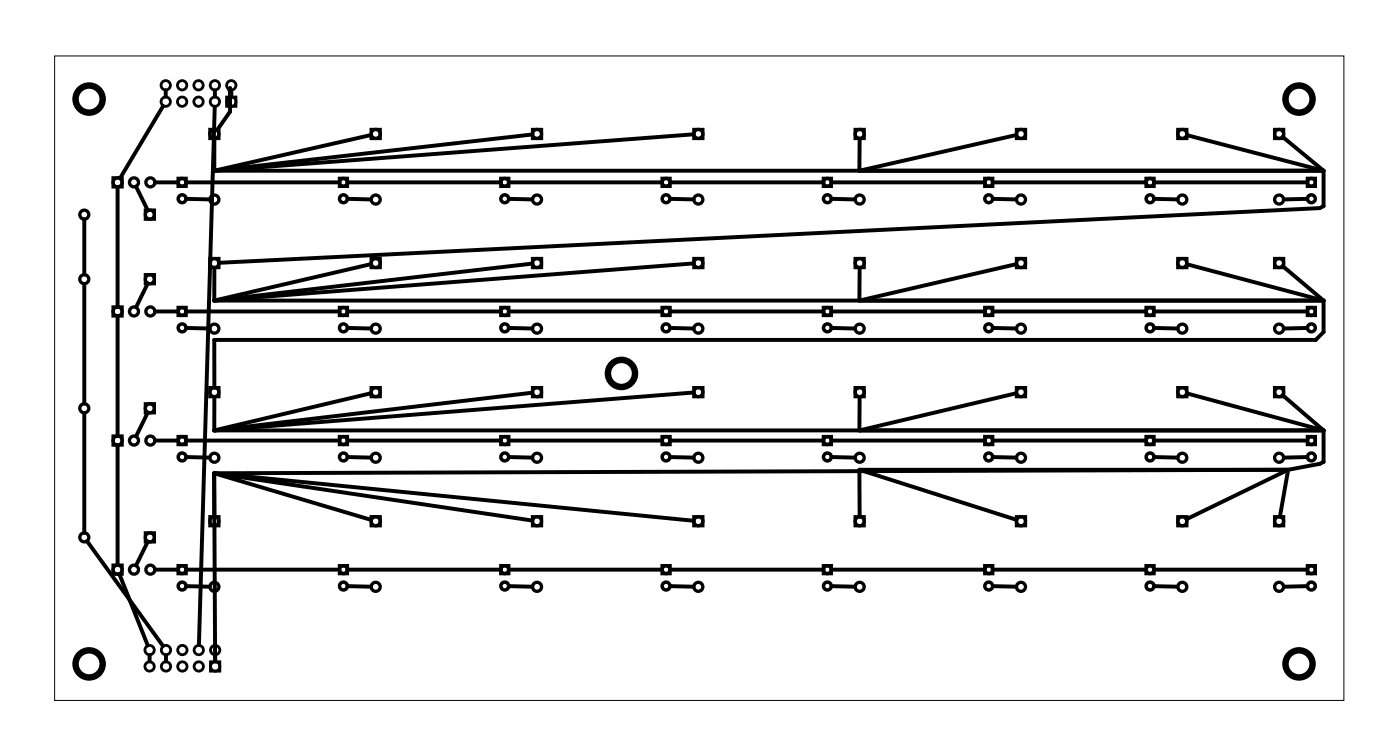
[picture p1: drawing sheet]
<svg xmlns="http://www.w3.org/2000/svg" width="217mm" height="117mm" viewBox="0 0 217 117" stroke-linecap="round" stroke-linejoin="round" font-family="sans-serif">
<path d="M8.5 8.7h199.8v99.8h-199.8z" fill="none" stroke="#000" stroke-width=".15"/>
<g fill="none" stroke="#000" stroke-width=".53">
<path d="M27.6 27.6h1.2v1.3h-1.2zM52.6 27.6h1.2v1.3h-1.2zM77.6 27.6h1.2v1.3h-1.2zM102.6 27.6h1.2v1.3h-1.2zM127.6 27.6h1.2v1.3h-1.2zM152.6 27.6h1.2v1.3h-1.2zM177.6 27.6h1.2v1.3h-1.2zM202.6 27.6h1.2v1.3h-1.2zM27.6 47.6h1.2v1.3h-1.2zM52.6 47.6h1.2v1.3h-1.2zM77.6 47.6h1.2v1.3h-1.2zM102.6 47.6h1.2v1.3h-1.2z"/>
<path d="M127.6 47.6h1.2v1.3h-1.2zM152.6 47.6h1.2v1.3h-1.2zM177.6 47.6h1.2v1.3h-1.2zM202.6 47.6h1.2v1.3h-1.2zM27.6 67.6h1.2v1.3h-1.2zM52.6 67.6h1.2v1.3h-1.2zM77.6 67.6h1.2v1.3h-1.2zM102.6 67.6h1.2v1.3h-1.2zM127.6 67.6h1.2v1.3h-1.2zM152.6 67.6h1.2v1.3h-1.2zM177.6 67.6h1.2v1.3h-1.2zM202.6 67.6h1.2v1.3h-1.2z"/>
<path d="M27.6 87.6h1.2v1.3h-1.2zM52.6 87.6h1.2v1.3h-1.2zM77.6 87.6h1.2v1.3h-1.2zM102.6 87.6h1.2v1.3h-1.2zM127.6 87.6h1.2v1.3h-1.2zM152.6 87.6h1.2v1.3h-1.2zM177.6 87.6h1.2v1.3h-1.2zM202.6 87.6h1.2v1.3h-1.2z"/>
<circle cx="28.2" cy="28.3" r=".61"/>
<circle cx="28.2" cy="30.8" r=".61"/>
<circle cx="53.2" cy="28.3" r=".61"/>
<circle cx="53.2" cy="30.8" r=".61"/>
<circle cx="78.2" cy="28.3" r=".61"/>
<circle cx="78.2" cy="30.8" r=".61"/>
<circle cx="103.2" cy="28.3" r=".61"/>
<circle cx="103.2" cy="30.8" r=".61"/>
<circle cx="128.2" cy="28.3" r=".61"/>
<circle cx="128.2" cy="30.8" r=".61"/>
<circle cx="153.2" cy="28.3" r=".61"/>
<circle cx="153.2" cy="30.8" r=".61"/>
<circle cx="178.2" cy="28.3" r=".61"/>
<circle cx="178.2" cy="30.8" r=".61"/>
<circle cx="203.2" cy="28.3" r=".61"/>
<circle cx="203.2" cy="30.8" r=".61"/>
<circle cx="28.2" cy="48.3" r=".61"/>
<circle cx="28.2" cy="50.8" r=".61"/>
<circle cx="53.2" cy="48.3" r=".61"/>
<circle cx="53.2" cy="50.8" r=".61"/>
<circle cx="78.2" cy="48.3" r=".61"/>
<circle cx="78.2" cy="50.8" r=".61"/>
<circle cx="103.2" cy="48.3" r=".61"/>
<circle cx="103.2" cy="50.8" r=".61"/>
<circle cx="128.2" cy="48.3" r=".61"/>
<circle cx="128.2" cy="50.8" r=".61"/>
<circle cx="153.2" cy="48.3" r=".61"/>
<circle cx="153.2" cy="50.8" r=".61"/>
<circle cx="178.2" cy="48.3" r=".61"/>
<circle cx="178.2" cy="50.8" r=".61"/>
<circle cx="203.2" cy="48.3" r=".61"/>
<circle cx="203.2" cy="50.8" r=".61"/>
<circle cx="28.2" cy="68.3" r=".61"/>
<circle cx="28.2" cy="70.8" r=".61"/>
<circle cx="53.2" cy="68.3" r=".61"/>
<circle cx="53.2" cy="70.8" r=".61"/>
<circle cx="78.2" cy="68.3" r=".61"/>
<circle cx="78.2" cy="70.8" r=".61"/>
<circle cx="103.2" cy="68.3" r=".61"/>
<circle cx="103.2" cy="70.8" r=".61"/>
<circle cx="128.2" cy="68.3" r=".61"/>
<circle cx="128.2" cy="70.8" r=".61"/>
<circle cx="153.2" cy="68.3" r=".61"/>
<circle cx="153.2" cy="70.8" r=".61"/>
<circle cx="178.2" cy="68.3" r=".61"/>
<circle cx="178.2" cy="70.8" r=".61"/>
<circle cx="203.2" cy="68.3" r=".61"/>
<circle cx="203.2" cy="70.8" r=".61"/>
<circle cx="28.2" cy="88.3" r=".61"/>
<circle cx="28.2" cy="90.8" r=".61"/>
<circle cx="53.2" cy="88.3" r=".61"/>
<circle cx="53.2" cy="90.8" r=".61"/>
<circle cx="78.2" cy="88.3" r=".61"/>
<circle cx="78.2" cy="90.8" r=".61"/>
<circle cx="103.2" cy="88.3" r=".61"/>
<circle cx="103.2" cy="90.8" r=".61"/>
<circle cx="128.2" cy="88.3" r=".61"/>
<circle cx="128.2" cy="90.8" r=".61"/>
<circle cx="153.2" cy="88.3" r=".61"/>
<circle cx="153.2" cy="90.8" r=".61"/>
<circle cx="178.2" cy="88.3" r=".61"/>
<circle cx="178.2" cy="90.8" r=".61"/>
<circle cx="203.2" cy="88.3" r=".61"/>
<circle cx="203.2" cy="90.8" r=".61"/>
</g>
<g fill="none" stroke="#000" stroke-width=".51">
<path d="M17.5 27.6h1.4v1.4h-1.4zM22.5 32.6h1.4v1.4h-1.4zM32.5 20.1h1.4v1.4h-1.4zM57.5 20.1h1.4v1.4h-1.4zM82.5 20.1h1.4v1.4h-1.4zM107.5 20.1h1.4v1.4h-1.4zM132.5 20.1h1.4v1.4h-1.4zM157.5 20.1h1.4v1.4h-1.4zM182.5 20.1h1.4v1.4h-1.4zM197.5 20.1h1.4v1.4h-1.4zM17.5 47.6h1.4v1.4h-1.4zM22.5 42.6h1.4v1.4h-1.4z"/>
<path d="M32.5 40.1h1.4v1.4h-1.4zM57.5 40.1h1.4v1.4h-1.4zM82.5 40.1h1.4v1.4h-1.4zM107.5 40.1h1.4v1.4h-1.4zM132.5 40.1h1.4v1.4h-1.4zM157.5 40.1h1.4v1.4h-1.4zM182.5 40.1h1.4v1.4h-1.4zM197.5 40.1h1.4v1.4h-1.4zM17.5 67.6h1.4v1.4h-1.4zM22.5 62.6h1.4v1.4h-1.4zM32.5 60.1h1.4v1.4h-1.4zM57.5 60.1h1.4v1.4h-1.4z"/>
<path d="M82.5 60.1h1.4v1.4h-1.4zM107.5 60.1h1.4v1.4h-1.4zM132.5 60.1h1.4v1.4h-1.4zM157.5 60.1h1.4v1.4h-1.4zM182.5 60.1h1.4v1.4h-1.4zM197.5 60.1h1.4v1.4h-1.4zM17.5 87.6h1.4v1.4h-1.4zM22.5 82.6h1.4v1.4h-1.4zM32.5 80.1h1.4v1.4h-1.4zM57.5 80.1h1.4v1.4h-1.4zM82.5 80.1h1.4v1.4h-1.4zM107.5 80.1h1.4v1.4h-1.4z"/>
<path d="M132.5 80.1h1.4v1.4h-1.4zM157.5 80.1h1.4v1.4h-1.4zM182.5 80.1h1.4v1.4h-1.4zM197.5 80.1h1.4v1.4h-1.4z"/>
<circle cx="13.1" cy="33.3" r=".7"/>
<circle cx="18.2" cy="28.3" r=".7"/>
<circle cx="20.8" cy="28.3" r=".7"/>
<circle cx="23.2" cy="33.3" r=".7"/>
<circle cx="23.3" cy="28.3" r=".7"/>
<circle cx="33.2" cy="30.9" r=".7"/>
<circle cx="33.2" cy="20.8" r=".7"/>
<circle cx="58.2" cy="30.9" r=".7"/>
<circle cx="58.2" cy="20.8" r=".7"/>
<circle cx="83.2" cy="30.9" r=".7"/>
<circle cx="83.2" cy="20.8" r=".7"/>
<circle cx="108.2" cy="30.9" r=".7"/>
<circle cx="108.2" cy="20.8" r=".7"/>
<circle cx="133.2" cy="30.9" r=".7"/>
<circle cx="133.2" cy="20.8" r=".7"/>
<circle cx="158.2" cy="30.9" r=".7"/>
<circle cx="158.2" cy="20.8" r=".7"/>
<circle cx="183.2" cy="30.9" r=".7"/>
<circle cx="183.2" cy="20.8" r=".7"/>
<circle cx="198.2" cy="30.9" r=".7"/>
<circle cx="198.2" cy="20.8" r=".7"/>
<circle cx="13.1" cy="43.3" r=".7"/>
<circle cx="18.2" cy="48.3" r=".7"/>
<circle cx="20.8" cy="48.3" r=".7"/>
<circle cx="23.2" cy="43.3" r=".7"/>
<circle cx="23.3" cy="48.3" r=".7"/>
<circle cx="33.2" cy="50.9" r=".7"/>
<circle cx="33.2" cy="40.8" r=".7"/>
<circle cx="58.2" cy="50.9" r=".7"/>
<circle cx="58.2" cy="40.8" r=".7"/>
<circle cx="83.2" cy="50.9" r=".7"/>
<circle cx="83.2" cy="40.8" r=".7"/>
<circle cx="108.2" cy="50.9" r=".7"/>
<circle cx="108.2" cy="40.8" r=".7"/>
<circle cx="133.2" cy="50.9" r=".7"/>
<circle cx="133.2" cy="40.8" r=".7"/>
<circle cx="158.2" cy="50.9" r=".7"/>
<circle cx="158.2" cy="40.8" r=".7"/>
<circle cx="183.2" cy="50.9" r=".7"/>
<circle cx="183.2" cy="40.8" r=".7"/>
<circle cx="198.2" cy="50.9" r=".7"/>
<circle cx="198.2" cy="40.8" r=".7"/>
<circle cx="13.1" cy="63.3" r=".7"/>
<circle cx="18.2" cy="68.3" r=".7"/>
<circle cx="20.8" cy="68.3" r=".7"/>
<circle cx="23.2" cy="63.3" r=".7"/>
<circle cx="23.3" cy="68.3" r=".7"/>
<circle cx="33.2" cy="70.9" r=".7"/>
<circle cx="33.2" cy="60.8" r=".7"/>
<circle cx="58.2" cy="70.9" r=".7"/>
<circle cx="58.2" cy="60.8" r=".7"/>
<circle cx="83.2" cy="70.9" r=".7"/>
<circle cx="83.2" cy="60.8" r=".7"/>
<circle cx="108.2" cy="70.9" r=".7"/>
<circle cx="108.2" cy="60.8" r=".7"/>
<circle cx="133.2" cy="70.9" r=".7"/>
<circle cx="133.2" cy="60.8" r=".7"/>
<circle cx="158.2" cy="70.9" r=".7"/>
<circle cx="158.2" cy="60.8" r=".7"/>
<circle cx="183.2" cy="70.9" r=".7"/>
<circle cx="183.2" cy="60.8" r=".7"/>
<circle cx="198.2" cy="70.9" r=".7"/>
<circle cx="198.2" cy="60.8" r=".7"/>
<circle cx="13.1" cy="83.3" r=".7"/>
<circle cx="18.2" cy="88.3" r=".7"/>
<circle cx="20.8" cy="88.3" r=".7"/>
<circle cx="23.2" cy="83.3" r=".7"/>
<circle cx="23.3" cy="88.3" r=".7"/>
<circle cx="33.2" cy="90.9" r=".7"/>
<circle cx="33.2" cy="80.8" r=".7"/>
<circle cx="58.2" cy="90.9" r=".7"/>
<circle cx="58.2" cy="80.8" r=".7"/>
<circle cx="83.2" cy="90.9" r=".7"/>
<circle cx="83.2" cy="80.8" r=".7"/>
<circle cx="108.2" cy="90.9" r=".7"/>
<circle cx="108.2" cy="80.8" r=".7"/>
<circle cx="133.2" cy="90.9" r=".7"/>
<circle cx="133.2" cy="80.8" r=".7"/>
<circle cx="158.2" cy="90.9" r=".7"/>
<circle cx="158.2" cy="80.8" r=".7"/>
<circle cx="183.2" cy="90.9" r=".7"/>
<circle cx="183.2" cy="80.8" r=".7"/>
<circle cx="198.2" cy="90.9" r=".7"/>
<circle cx="198.2" cy="80.8" r=".7"/>
</g>
<g fill="none" stroke="#000" stroke-width=".43">
<path d="M35.1 15h1.5v1.5h-1.5zM32.6 102.5h1.5v1.5h-1.5z"/>
<circle cx="25.7" cy="13.2" r=".72"/>
<circle cx="25.7" cy="15.8" r=".72"/>
<circle cx="28.2" cy="13.2" r=".72"/>
<circle cx="28.2" cy="15.8" r=".72"/>
<circle cx="30.8" cy="13.2" r=".72"/>
<circle cx="30.8" cy="15.8" r=".72"/>
<circle cx="33.3" cy="13.2" r=".72"/>
<circle cx="33.3" cy="15.8" r=".72"/>
<circle cx="35.8" cy="13.2" r=".72"/>
<circle cx="35.8" cy="15.8" r=".72"/>
<circle cx="23.2" cy="100.7" r=".72"/>
<circle cx="23.2" cy="103.3" r=".72"/>
<circle cx="25.7" cy="100.7" r=".72"/>
<circle cx="25.7" cy="103.3" r=".72"/>
<circle cx="28.3" cy="100.7" r=".72"/>
<circle cx="28.3" cy="103.3" r=".72"/>
<circle cx="30.8" cy="100.7" r=".72"/>
<circle cx="30.8" cy="103.3" r=".72"/>
<circle cx="33.3" cy="100.7" r=".72"/>
<circle cx="33.3" cy="103.3" r=".72"/>
</g>
<g fill="none" stroke="#000" stroke-width="1" stroke-linecap="butt">
<circle cx="13.8" cy="15.4" r="2.1"/>
<circle cx="201.3" cy="15.4" r="2.1"/>
<circle cx="96.3" cy="57.9" r="2.1"/>
<circle cx="13.8" cy="102.9" r="2.1"/>
<circle cx="201.3" cy="102.9" r="2.1"/>
</g>
<g fill="none" stroke="#000" stroke-width=".61">
<path d="M25.3 16.4l-6.7 11.2M25.7 14v1M33.3 16.5l-2.5 83.4M33.3 14v1M35.5 13.9l.1-.3v3.7l-2 2.9M35.8 14v1M13.1 34v8.5M18.2 29v18.5M21.1 28.9l1.8 3.7M24 28.3h3.6M28.8 30.8l3.7 .1M28.8 28.3h23.8"/>
<path d="M33.2 26.4h171.9M33.2 21.5v4.9M53.8 30.8l3.7 .1M53.8 28.3h23.8M57.5 20.9l-24.3 5.5M78.8 30.8l3.7 .1M78.8 28.3h23.8M82.5 20.8l-49.3 5.6M103.8 30.8l3.7 .1M103.8 28.3h23.8M107.5 20.8l-74.3 5.6M128.8 30.8l3.7 .1"/>
<path d="M128.8 28.3h23.8M153.8 30.8l3.7 .1M153.8 28.3h23.8M157.5 20.9l-24.3 5.5v-4.9M178.8 30.8l3.7 .1M178.8 28.3h23.8M183.9 20.9l21.2 5.5M198.8 21.2l6.3 5.2M202.6 30.8l-3.7 .1M205.1 26.4v5.5l-.6 .3-170.6 8.5M13.1 44v18.5M18.2 49v18.5"/>
<path d="M22.9 43.9l-1.8 3.7M24 48.3h3.6M28.8 50.8l3.7 .1M28.8 48.3h23.8M33.2 46.6h171.9M33.2 41.5v5.1M53.8 50.8l3.7 .1M53.8 48.3h23.8M57.5 40.9l-24.3 5.7M78.8 50.8l3.7 .1M78.8 48.3h23.8M82.5 40.8l-49.3 5.8"/>
<path d="M103.8 50.8l3.7 .1M103.8 48.3h23.8M107.5 40.8l-74.3 5.8M128.8 50.8l3.7 .1M128.8 48.3h23.8M153.8 50.8l3.7 .1M153.8 48.3h23.8M157.5 40.9l-24.3 5.7v-5.1M178.8 50.8l3.7 .1M178.8 48.3h23.8M183.9 40.9l21.2 5.7M198.8 41.2l6.3 5.4"/>
<path d="M202.6 50.8l-3.7 .1M205.1 46.6v4.8l-1.2 1.3h-170.7v7.3M13.1 64v18.5M18.2 69v18.5M22.9 63.9l-1.8 3.7M24 68.3h3.6M28.8 70.8l3.7 .1M28.8 68.3h23.8M33.2 73.3v6.7M33.2 73.3l24.3 7.2M33.2 73.3l49.3 7.3M33.2 73.3l.1 29.2v-1"/>
<path d="M33.2 73.3l74.3 7.4M33.2 66.7h171.9M33.2 61.5v5.2M53.8 70.8l3.7 .1M53.8 68.3h23.8M57.5 60.9l-24.3 5.8M78.8 70.8l3.7 .1M78.8 68.3h23.8M82.5 60.8l-49.3 5.9M103.8 70.8l3.7 .1M103.8 68.3h23.8M107.5 60.8l-74.3 5.9"/>
<path d="M128.8 70.8l3.7 .1M128.8 68.3h23.8M133.2 72.8v7.2M133.2 72.8h66.4M133.2 72.8l24.3 7.7M153.8 70.8l3.7 .1M153.8 68.3h23.8M157.5 60.9l-24.3 5.8v-5.2M178.8 70.8l3.7 .1M178.8 68.3h23.8M183.9 60.9l21.2 5.8M198.8 61.2l6.3 5.5"/>
<path d="M199.6 72.8l-166.4 .5M199.6 72.8l-1.3 7.2M199.6 72.8l-15.7 7.6M202.6 70.8l-3.7 .1M205.1 66.7v4.9l-.6 .3-4.9 .9M13.5 83.8l11.8 16.3M18.5 88.9l4.4 11.1M22.9 83.9l-1.8 3.7M24 88.3h3.6M28.8 90.8l3.7 .1M28.8 88.3h23.8M53.8 90.8l3.7 .1"/>
<path d="M53.8 88.3h23.8M78.8 90.8l3.7 .1M78.8 88.3h23.8M103.8 90.8l3.7 .1M103.8 88.3h23.8M128.8 90.8l3.7 .1M128.8 88.3h23.8M153.8 90.8l3.7 .1M153.8 88.3h23.8M178.8 90.8l3.7 .1M178.8 88.3h23.8M202.6 90.8l-3.7 .1"/>
<path d="M23.2 101.5v1M25.7 101.5v1"/>
</g>
</svg>
